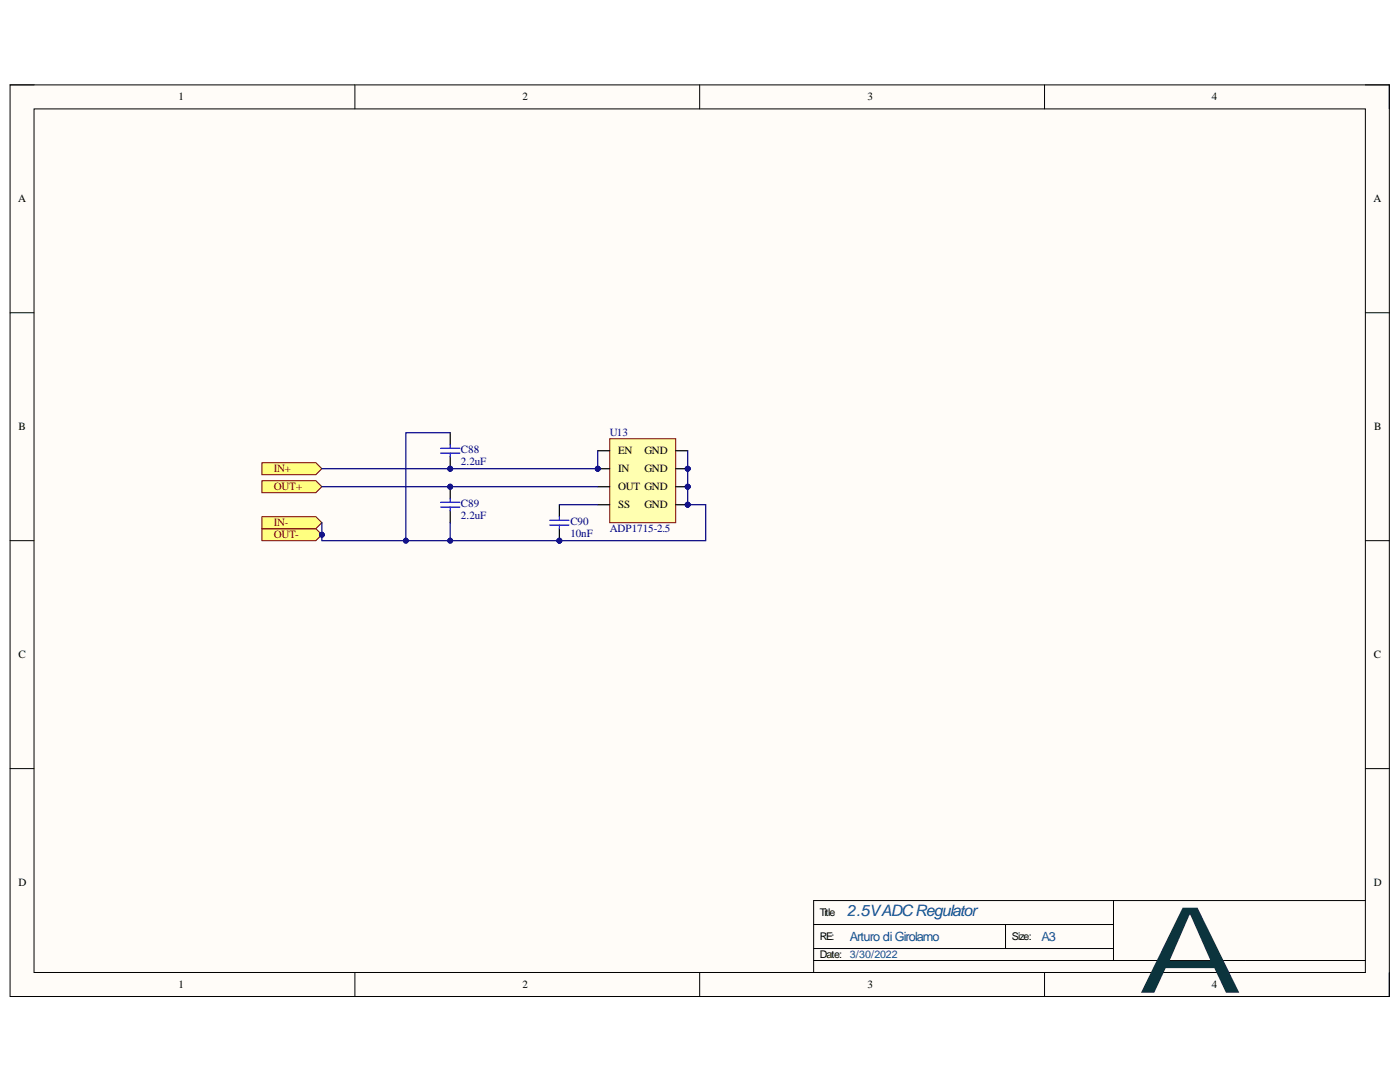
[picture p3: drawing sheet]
<svg xmlns="http://www.w3.org/2000/svg" width="279mm" height="216mm" viewBox="0 0 279 216" stroke-linecap="round" stroke-linejoin="round" font-family="sans-serif">
<defs><g id="words">
<text font-size="23.9" fill="#0c343d" x="227.1" y="198.1">A</text>
<text font-size="3.1" fill="#0b5394" x="169.1" y="182.8">2.5VADCRegulator</text>
<g font-size="2.5" fill="#0b5394">
<text x="169.6" y="187.8">Arturo di Girolamo</text>
<text x="207.8" y="187.8">A3</text>
</g>
<g font-size="2.2">
<text x="35.6" y="20">1</text>
<text x="104.3" y="20">2</text>
<text x="173.1" y="20">3</text>
<text x="241.9" y="20">4</text>
<text x="3.6" y="40.4">A</text>
<text x="274.1" y="40.4">A</text>
<text x="3.7" y="85.9">B</text>
<text x="274.3" y="85.9">B</text>
<text x="123.4" y="90.6">EN</text>
<text x="123.4" y="94.3">IN</text>
<text x="128.6" y="94.3">GND</text>
<text x="128.6" y="90.6">GND</text>
<text x="123.4" y="97.8">OUT GND</text>
<text x="123.4" y="101.4">SS</text>
<text x="128.6" y="101.4">GND</text>
<text x="3.7" y="131.3">C</text>
<text x="274.2" y="131.3">C</text>
<text x="3.7" y="176.8">D</text>
<text x="274.2" y="176.8">D</text>
<text x="35.6" y="197.2">1</text>
<text x="104.3" y="197.2">2</text>
<text x="173.1" y="197.2">3</text>
<text x="241.9" y="197.2">4</text>
</g>
<g font-size="2.2" fill="#000080">
<text x="121.7" y="87.1">U13</text>
<text x="92" y="90.4">C88</text>
<text x="92" y="92.8">2.2uF</text>
<text x="92" y="101.2">C89</text>
<text x="92" y="103.6">2.2uF</text>
<text x="113.8" y="104.8">C90</text>
<text x="113.8" y="107.1">10nF</text>
<text x="121.7" y="106.2">ADP1715-2.5</text>
</g>
<g font-size="2.2" fill="#800000">
<text x="54.7" y="94.3">IN+</text>
<text x="54.7" y="97.8">OUT+</text>
<text x="54.7" y="107.4">OUT-</text>
<text x="54.7" y="105">IN-</text>
</g>
<g font-size="2.1">
<text x="163.6" y="182.8">Title</text>
<text x="163.6" y="191.2">Date:</text>
<text x="163.6" y="187.6">RE:</text>
<text x="201.9" y="187.6">Size:</text>
</g>
<text font-size="2.1" fill="#0b5394" x="169.6" y="191.2">3/30/2022</text>
</g></defs>
<path d="M2 16.9h275.3v181.9h-275.3z" fill-rule="evenodd" fill="#fffcf8"/>
<path d="M2 16.9h275.3v181.9h-275.3z" fill="none" stroke="#000" stroke-width=".2"/>
<path d="M6.8 21.7h265.7v172.3h-265.7z" fill-rule="evenodd" fill="#fffcf8"/>
<g fill="none" stroke="#000" stroke-width=".2">
<path d="M2 16.9h4.8M70.8 16.9v4.8M139.6 16.9v4.8M208.5 16.9v4.8M272.5 16.9h4.8v4.8M6.8 21.7h265.7v172.3h-265.7zM2 62.4h4.8M272.5 62.4h4.8M2 107.9h4.8M272.5 107.9h4.8M2 153.4h4.8M272.5 153.4h4.8"/>
<path d="M222.2 179.7v12M272.5 179.7h-110.1v14.3M70.8 194v4.8M139.6 194v4.8M162.4 184.5h59.8M162.4 191.7h110.1M162.4 189.3h59.8M200.7 184.5v4.8M208.5 194v4.8M277.3 194v4.8"/>
</g>
<circle cx="111.6" cy="107.9" r=".48" fill="#000080"/>
<circle cx="111.6" cy="107.9" r=".48" fill="none" stroke="#000080" stroke-width=".2"/>
<path d="M111.6 105.5v2.4" fill="none" stroke="#000" stroke-width=".24"/>
<circle cx="111.6" cy="107.9" r=".48" fill="#000080"/>
<circle cx="111.6" cy="107.9" r=".48" fill="none" stroke="#000080" stroke-width=".2"/>
<path d="M111.6 100.7v2.4" fill="none" stroke="#000" stroke-width=".24"/>
<path d="M109.7 103.8h3.8M109.7 104.8h3.8M111.6 103.1v.7M111.6 104.8v.7" fill="none" stroke="#00f" stroke-width=".24"/>
<circle cx="89.8" cy="93.5" r=".48" fill="#000080"/>
<circle cx="89.8" cy="93.5" r=".48" fill="none" stroke="#000080" stroke-width=".2"/>
<path d="M89.8 91.1v2.4" fill="none" stroke="#000" stroke-width=".24"/>
<circle cx="89.8" cy="93.5" r=".48" fill="#000080"/>
<circle cx="89.8" cy="93.5" r=".48" fill="none" stroke="#000080" stroke-width=".2"/>
<path d="M89.8 86.3v2.4" fill="none" stroke="#000" stroke-width=".24"/>
<path d="M87.9 89.5h3.9M87.9 90.4h3.9M89.8 88.7v.8M89.8 90.4v.7" fill="none" stroke="#00f" stroke-width=".24"/>
<circle cx="89.9" cy="97.1" r=".48" fill="#000080"/>
<circle cx="89.9" cy="97.1" r=".48" fill="none" stroke="#000080" stroke-width=".2"/>
<path d="M89.8 97.1v2.4M89.8 101.9v2.4" fill="none" stroke="#000" stroke-width=".24"/>
<circle cx="89.9" cy="97.1" r=".48" fill="#000080"/>
<circle cx="89.9" cy="97.1" r=".48" fill="none" stroke="#000080" stroke-width=".2"/>
<path d="M89.8 99.5v.7M87.9 100.2h3.9M87.9 101.2h3.9M89.8 101.2v.7" fill="none" stroke="#00f" stroke-width=".24"/>
<circle cx="119.3" cy="93.5" r=".48" fill="#000080"/>
<circle cx="119.3" cy="93.5" r=".48" fill="none" stroke="#000080" stroke-width=".2"/>
<circle cx="137.2" cy="100.7" r=".48" fill="#000080"/>
<circle cx="137.2" cy="100.7" r=".48" fill="none" stroke="#000080" stroke-width=".2"/>
<circle cx="137.2" cy="97.1" r=".48" fill="#000080"/>
<circle cx="137.2" cy="97.1" r=".48" fill="none" stroke="#000080" stroke-width=".2"/>
<circle cx="137.2" cy="93.5" r=".48" fill="#000080"/>
<circle cx="137.2" cy="93.5" r=".48" fill="none" stroke="#000080" stroke-width=".2"/>
<path d="M121.7 87.5h13.1v16.8h-13.1z" fill-rule="evenodd" fill="#ffffb0"/>
<path d="M121.7 87.5h13.1v16.8h-13.1z" fill="none" stroke="#800000" stroke-width=".2"/>
<path d="M119.3 89.9h2.4M119.3 93.5h2.4" fill="none" stroke="#000" stroke-width=".24"/>
<circle cx="119.3" cy="93.5" r=".48" fill="#000080"/>
<circle cx="119.3" cy="93.5" r=".48" fill="none" stroke="#000080" stroke-width=".2"/>
<path d="M119.3 97.1h2.4M119.3 100.7h2.4M134.8 100.7h2.4" fill="none" stroke="#000" stroke-width=".24"/>
<circle cx="137.2" cy="100.7" r=".48" fill="#000080"/>
<circle cx="137.2" cy="100.7" r=".48" fill="none" stroke="#000080" stroke-width=".2"/>
<path d="M134.8 97.1h2.4" fill="none" stroke="#000" stroke-width=".24"/>
<circle cx="137.2" cy="97.1" r=".48" fill="#000080"/>
<circle cx="137.2" cy="97.1" r=".48" fill="none" stroke="#000080" stroke-width=".2"/>
<path d="M134.8 93.5h2.4" fill="none" stroke="#000" stroke-width=".24"/>
<circle cx="137.2" cy="93.5" r=".48" fill="#000080"/>
<circle cx="137.2" cy="93.5" r=".48" fill="none" stroke="#000080" stroke-width=".2"/>
<path d="M134.8 89.9h2.4" fill="none" stroke="#000" stroke-width=".24"/>
<path d="M52.3 95.9h10.7l1.2 1.2-1.2 1.2h-10.7z" fill-rule="evenodd" fill="#ffff80"/>
<path d="M52.3 95.9h10.7l1.2 1.2-1.2 1.2h-10.7z" fill="none" stroke="#800000" stroke-width=".2"/>
<path d="M52.3 105.5h10.7l1.2 1.2-1.2 1.2h-10.7z" fill-rule="evenodd" fill="#ffff80"/>
<path d="M52.3 105.5h10.7l1.2 1.2-1.2 1.2h-10.7z" fill="none" stroke="#800000" stroke-width=".2"/>
<circle cx="64.2" cy="106.7" r=".48" fill="#000080"/>
<circle cx="64.2" cy="106.7" r=".48" fill="none" stroke="#000080" stroke-width=".2"/>
<path d="M52.3 103.1h10.7l1.2 1.2-1.2 1.2h-10.7z" fill-rule="evenodd" fill="#ffff80"/>
<path d="M52.3 103.1h10.7l1.2 1.2-1.2 1.2h-10.7z" fill="none" stroke="#800000" stroke-width=".2"/>
<path d="M52.3 92.3h10.7l1.2 1.2-1.2 1.2h-10.7z" fill-rule="evenodd" fill="#ffff80"/>
<path d="M52.3 92.3h10.7l1.2 1.2-1.2 1.2h-10.7z" fill="none" stroke="#800000" stroke-width=".2"/>
<path d="M119.3 89.9v3.6h-55.1M111.6 100.7h7.7" fill="none" stroke="#000080" stroke-width=".24"/>
<circle cx="119.3" cy="93.5" r=".48" fill="#000080"/>
<circle cx="119.3" cy="93.5" r=".48" fill="none" stroke="#000080" stroke-width=".2"/>
<circle cx="89.8" cy="93.5" r=".48" fill="#000080"/>
<circle cx="89.8" cy="93.5" r=".48" fill="none" stroke="#000080" stroke-width=".2"/>
<path d="M64.2 97.1h55.1" fill="none" stroke="#000080" stroke-width=".24"/>
<circle cx="89.9" cy="97.1" r=".48" fill="#000080"/>
<circle cx="89.9" cy="97.1" r=".48" fill="none" stroke="#000080" stroke-width=".2"/>
<path d="M89.8 86.3h-8.8v21.6h8.8v-3.6" fill="none" stroke="#000080" stroke-width=".24"/>
<circle cx="81" cy="107.9" r=".48" fill="#000080"/>
<circle cx="81" cy="107.9" r=".48" fill="none" stroke="#000080" stroke-width=".2"/>
<circle cx="89.8" cy="107.9" r=".48" fill="#000080"/>
<circle cx="89.8" cy="107.9" r=".48" fill="none" stroke="#000080" stroke-width=".2"/>
<path d="M137.2 89.9v10.8h3.6v7.2h-51" fill="none" stroke="#000080" stroke-width=".24"/>
<circle cx="137.2" cy="93.5" r=".48" fill="#000080"/>
<circle cx="137.2" cy="93.5" r=".48" fill="none" stroke="#000080" stroke-width=".2"/>
<circle cx="137.2" cy="97.1" r=".48" fill="#000080"/>
<circle cx="137.2" cy="97.1" r=".48" fill="none" stroke="#000080" stroke-width=".2"/>
<circle cx="137.2" cy="100.7" r=".48" fill="#000080"/>
<circle cx="137.2" cy="100.7" r=".48" fill="none" stroke="#000080" stroke-width=".2"/>
<circle cx="111.6" cy="107.9" r=".48" fill="#000080"/>
<circle cx="111.6" cy="107.9" r=".48" fill="none" stroke="#000080" stroke-width=".2"/>
<circle cx="89.8" cy="107.9" r=".48" fill="#000080"/>
<circle cx="89.8" cy="107.9" r=".48" fill="none" stroke="#000080" stroke-width=".2"/>
<path d="M64.2 104.3v3.6h16.8" fill="none" stroke="#000080" stroke-width=".24"/>
<circle cx="64.2" cy="106.7" r=".48" fill="#000080"/>
<circle cx="64.2" cy="106.7" r=".48" fill="none" stroke="#000080" stroke-width=".2"/>
<circle cx="81" cy="107.9" r=".48" fill="#000080"/>
<circle cx="81" cy="107.9" r=".48" fill="none" stroke="#000080" stroke-width=".2"/>
<use href="#words"/>
</svg>
